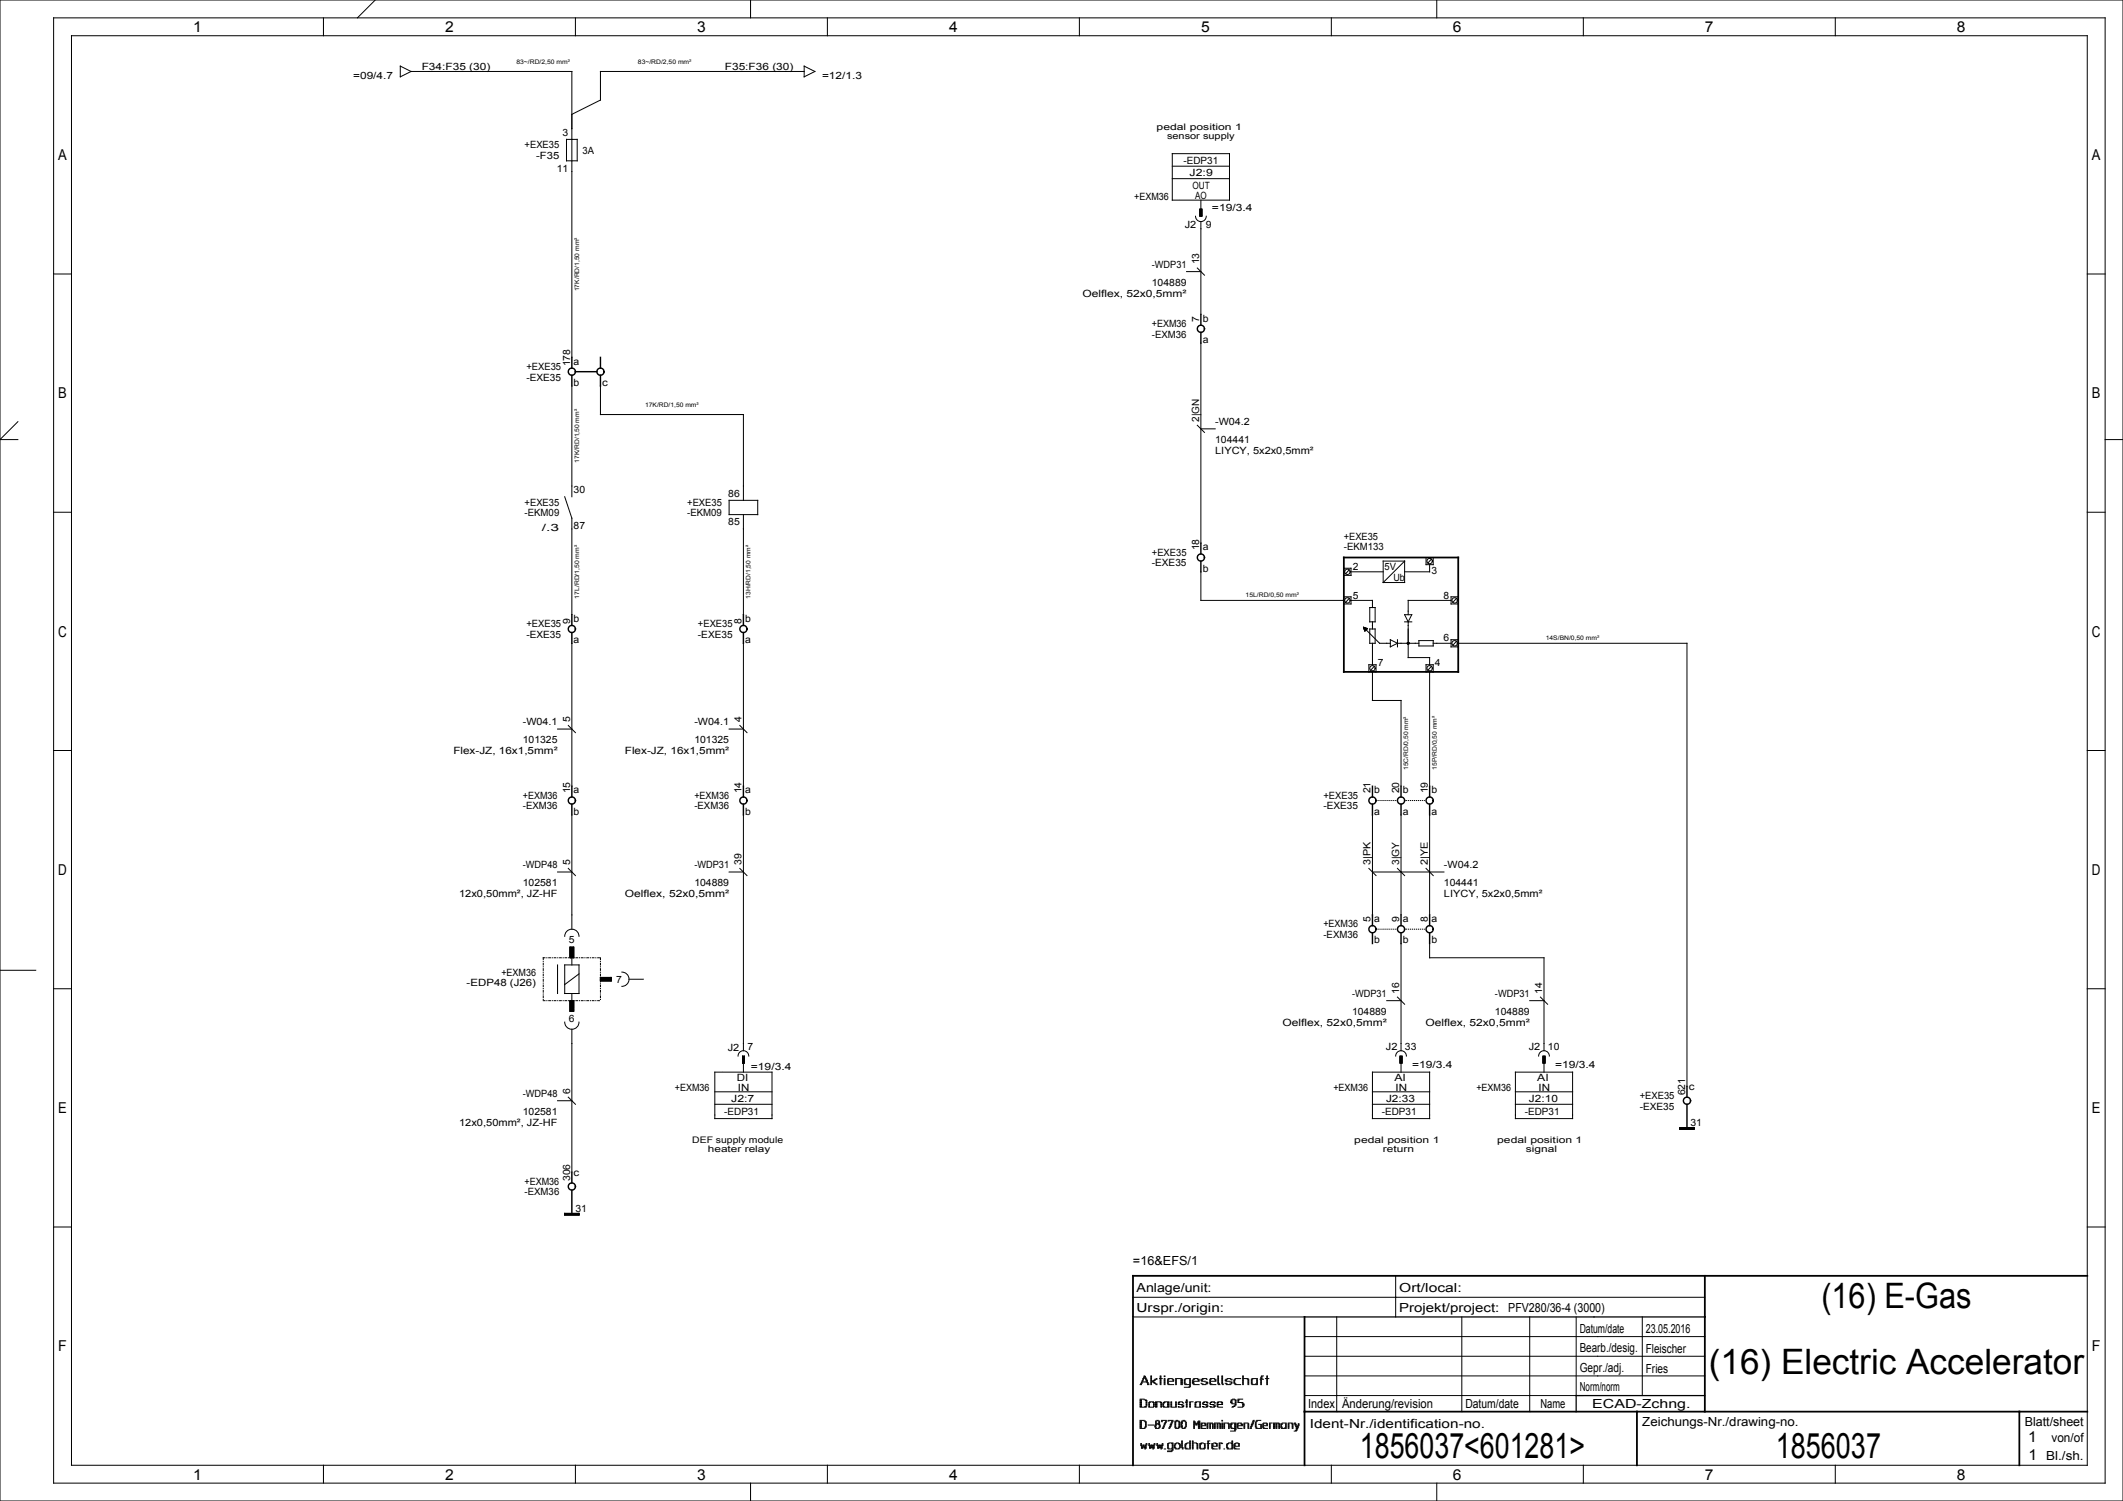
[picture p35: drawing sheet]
<svg xmlns="http://www.w3.org/2000/svg" width="594mm" height="420mm" viewBox="0 0 594 420" stroke-linecap="round" stroke-linejoin="round" font-family="sans-serif">
<defs><g id="words">
<g font-size="9.8">
<text x="509.6" y="365.9">(16) E-Gas</text>
<text x="478.1" y="384.4">(16) Electric Accelerator</text>
<text x="380.5" y="408">1856037&lt;601281&gt;</text>
<text x="496.9" y="408">1856037</text>
</g>
<g font-size="4.2">
<text x="54" y="9">1</text>
<text x="124.5" y="9">2</text>
<text x="195" y="9">3</text>
<text x="265.5" y="9">4</text>
<text x="336" y="9">5</text>
<text x="406.5" y="9">6</text>
<text x="477" y="9">7</text>
<text x="547.5" y="9">8</text>
<text x="16.3" y="44.8">A</text>
<text x="585.3" y="44.8">A</text>
<text x="16.3" y="111.5">B</text>
<text x="585.3" y="111.5">B</text>
<text x="16.3" y="178.2">C</text>
<text x="585.3" y="178.2">C</text>
<text x="16.3" y="244.8">D</text>
<text x="585.3" y="244.8">D</text>
<text x="16.3" y="311.5">E</text>
<text x="585.3" y="311.5">E</text>
<text x="16.3" y="378.2">F</text>
<text x="585.3" y="378.2">F</text>
<text x="567.5" y="403.5">1</text>
<text x="54" y="414">1</text>
<text x="124.5" y="414">2</text>
<text x="195" y="414">3</text>
<text x="265.5" y="414">4</text>
<text x="336" y="414">5</text>
<text x="406.5" y="414">6</text>
<text x="477" y="414">7</text>
<text x="547.5" y="414">8</text>
<text x="567.5" y="408.5">1</text>
</g>
<g font-size="3.5">
<text x="317" y="354">=16&amp;EFS/1</text>
<text x="318" y="361.5">Anlage/unit:</text>
<text x="391.5" y="361.5">Ort/local:</text>
<text x="318" y="367">Urspr./origin:</text>
<text x="391.5" y="367">Projekt/project:</text>
<text x="422" y="367">PFV280/36-4 (3000)</text>
<text x="442" y="372.9">Datum/date</text>
<text x="460.5" y="373">23.05.2016</text>
<text x="442" y="383.9">Gepr./adj.</text>
<text x="442" y="378.4">Bearb./desig.</text>
<text x="460.5" y="378.5">Fleischer</text>
<text x="442" y="389.3">Norm/norm</text>
<text x="460.5" y="384">Fries</text>
<text x="366" y="394">Index</text>
<text x="375.5" y="394">Änderung/revision</text>
<text x="410" y="394">Datum/date</text>
<text x="431" y="394">Name</text>
<text x="445.5" y="394">ECAD-Zchng.</text>
<text x="366.5" y="399.5">Ident-Nr./identification-no.</text>
<text x="459.5" y="399">Zeichungs-Nr./drawing-no.</text>
<text x="566.5" y="399">Blatt/sheet</text>
<text x="574" y="403.5">von/of</text>
<text x="572.5" y="408.5">Bl./sh.</text>
</g>
<g font-size="2.8">
<text x="98.8" y="22">=09/4.7</text>
<text x="118" y="19.5">F34:F35 (30)</text>
<text x="202.8" y="19.5">F35:F36 (30)</text>
<text x="230" y="22">=12/1.3</text>
<text x="146.8" y="41.5">+EXE35</text>
<text x="157.4" y="38">3</text>
<text x="150" y="44.5">-F35</text>
<text x="163" y="43">3A</text>
<text x="331.1" y="46">-EDP31</text>
<text x="155.8" y="48">11</text>
<text x="332.9" y="49.2">J2:9</text>
<text x="333.7" y="53">OUT</text>
<text x="317.3" y="55.9">+EXM36</text>
<text x="334.4" y="55.6">AO</text>
<text x="339.1" y="59.1">=19/3.4</text>
<text x="331.5" y="63.9">J2</text>
<text x="337.4" y="63.9">9</text>
<text x="322.3" y="75">-WDP31</text>
<text x="335.5" y="74" transform="rotate(-90 335.5 74)">13</text>
<text x="302.8" y="83">Oelflex, 52x0,5mm²</text>
<text x="322.3" y="80">104889</text>
<text x="322.3" y="94.5">-EXM36</text>
<text x="322.3" y="91.5">+EXM36</text>
<text x="335.5" y="90" transform="rotate(-90 335.5 90)">7</text>
<text x="336.5" y="90">b</text>
<text x="336.5" y="96">a</text>
<text x="147.3" y="106.5">-EXE35</text>
<text x="147.3" y="103.5">+EXE35</text>
<text x="159.5" y="102.5" transform="rotate(-90 159.5 102.5)">178</text>
<text x="160.5" y="102">a</text>
<text x="160.5" y="108">b</text>
<text x="168.5" y="108">c</text>
<text x="335.5" y="118" transform="rotate(-90 335.5 118)">2|GN</text>
<text x="340" y="119">-W04.2</text>
<text x="340" y="124">104441</text>
<text x="340" y="127">LIYCY, 5x2x0,5mm²</text>
<text x="146.8" y="141.5">+EXE35</text>
<text x="160.5" y="138">30</text>
<text x="192.3" y="141.5">+EXE35</text>
<text x="203.8" y="139">86</text>
<text x="146.8" y="144.5">-EKM09</text>
<text x="151.6" y="148.5">/.3</text>
<text x="160.5" y="148">87</text>
<text x="192.3" y="144.5">-EKM09</text>
<text x="203.8" y="147">85</text>
<text x="322.3" y="155.5">+EXE35</text>
<text x="335.5" y="154" transform="rotate(-90 335.5 154)">18</text>
<text x="336.5" y="154">a</text>
<text x="376" y="151">+EXE35</text>
<text x="376" y="154">-EKM133</text>
<text x="322.3" y="158.5">-EXE35</text>
<text x="336.5" y="160">b</text>
<text x="378.5" y="159.5">2</text>
<text x="387.4" y="159.5">5V</text>
<text x="400.5" y="160.5">3</text>
<text x="378.5" y="167.5">5</text>
<text x="389.9" y="162.5">Ub</text>
<text x="403.9" y="167.5">8</text>
<text x="160.5" y="174">b</text>
<text x="208.5" y="174">b</text>
<text x="147.3" y="178.5">-EXE35</text>
<text x="147.3" y="175.5">+EXE35</text>
<text x="159.5" y="174.5" transform="rotate(-90 159.5 174.5)">9</text>
<text x="160.5" y="180">a</text>
<text x="195.3" y="175.5">+EXE35</text>
<text x="195.3" y="178.5">-EXE35</text>
<text x="207.5" y="174.5" transform="rotate(-90 207.5 174.5)">8</text>
<text x="208.5" y="180">a</text>
<text x="403.9" y="179.5">6</text>
<text x="385.5" y="186.3">7</text>
<text x="401.5" y="186.3">4</text>
<text x="146.3" y="203">-W04.1</text>
<text x="159.5" y="202" transform="rotate(-90 159.5 202)">5</text>
<text x="194.3" y="203">-W04.1</text>
<text x="207.5" y="202" transform="rotate(-90 207.5 202)">4</text>
<text x="146.3" y="208">101325</text>
<text x="194.3" y="208">101325</text>
<text x="126.8" y="211">Flex-JZ, 16x1,5mm²</text>
<text x="174.8" y="211">Flex-JZ, 16x1,5mm²</text>
<text x="159.5" y="222" transform="rotate(-90 159.5 222)">15</text>
<text x="160.5" y="222">a</text>
<text x="207.5" y="222" transform="rotate(-90 207.5 222)">14</text>
<text x="208.5" y="222">a</text>
<text x="383.5" y="222" transform="rotate(-90 383.5 222)">21</text>
<text x="384.5" y="222">b</text>
<text x="391.5" y="222" transform="rotate(-90 391.5 222)">20</text>
<text x="392.5" y="222">b</text>
<text x="399.5" y="222" transform="rotate(-90 399.5 222)">19</text>
<text x="400.5" y="222">b</text>
<text x="146.3" y="226.5">-EXM36</text>
<text x="146.3" y="223.5">+EXM36</text>
<text x="160.5" y="228">b</text>
<text x="194.3" y="223.5">+EXM36</text>
<text x="194.3" y="226.5">-EXM36</text>
<text x="208.5" y="228">b</text>
<text x="370.3" y="226.5">-EXE35</text>
<text x="370.3" y="223.5">+EXE35</text>
<text x="384.5" y="228">a</text>
<text x="392.5" y="228">a</text>
<text x="400.5" y="228">a</text>
<text x="146.3" y="243">-WDP48</text>
<text x="159.5" y="242" transform="rotate(-90 159.5 242)">5</text>
<text x="194.3" y="243">-WDP31</text>
<text x="207.5" y="242" transform="rotate(-90 207.5 242)">39</text>
<text x="383.5" y="242" transform="rotate(-90 383.5 242)">3|PK</text>
<text x="391.5" y="242" transform="rotate(-90 391.5 242)">3|GY</text>
<text x="399.5" y="242" transform="rotate(-90 399.5 242)">2|YE</text>
<text x="404" y="243">-W04.2</text>
<text x="128.5" y="251">12x0,50mm², JZ-HF</text>
<text x="146.3" y="248">102581</text>
<text x="174.8" y="251">Oelflex, 52x0,5mm²</text>
<text x="194.3" y="248">104889</text>
<text x="404" y="248">104441</text>
<text x="404" y="251">LIYCY, 5x2x0,5mm²</text>
<text x="383.5" y="258" transform="rotate(-90 383.5 258)">5</text>
<text x="384.5" y="258">a</text>
<text x="391.5" y="258" transform="rotate(-90 391.5 258)">9</text>
<text x="392.5" y="258">a</text>
<text x="399.5" y="258" transform="rotate(-90 399.5 258)">8</text>
<text x="400.5" y="258">a</text>
<text x="159.2" y="264">5</text>
<text x="370.3" y="262.5">-EXM36</text>
<text x="370.3" y="259.5">+EXM36</text>
<text x="384.5" y="264">b</text>
<text x="392.5" y="264">b</text>
<text x="400.5" y="264">b</text>
<text x="130.6" y="276">-EDP48 (J26)</text>
<text x="140.3" y="273">+EXM36</text>
<text x="172.4" y="275">7</text>
<text x="378.3" y="279">-WDP31</text>
<text x="391.5" y="278" transform="rotate(-90 391.5 278)">16</text>
<text x="418.3" y="279">-WDP31</text>
<text x="431.5" y="278" transform="rotate(-90 431.5 278)">14</text>
<text x="159.2" y="286">6</text>
<text x="358.8" y="287">Oelflex, 52x0,5mm²</text>
<text x="378.3" y="284">104889</text>
<text x="398.8" y="287">Oelflex, 52x0,5mm²</text>
<text x="418.3" y="284">104889</text>
<text x="203.6" y="294">J2</text>
<text x="209.1" y="293.9">7</text>
<text x="387.8" y="293.9">J2</text>
<text x="393.1" y="293.9">33</text>
<text x="427.8" y="293.9">J2</text>
<text x="433.1" y="293.9">10</text>
<text x="210.1" y="299.4">=19/3.4</text>
<text x="395.1" y="298.9">=19/3.4</text>
<text x="435.1" y="298.9">=19/3.4</text>
<text x="159.5" y="306" transform="rotate(-90 159.5 306)">6</text>
<text x="188.8" y="305.2">+EXM36</text>
<text x="206.1" y="302.4">DI</text>
<text x="206.5" y="305.3">IN</text>
<text x="373.1" y="305.4">+EXM36</text>
<text x="390.1" y="302.4">AI</text>
<text x="390.5" y="305.3">IN</text>
<text x="413.1" y="305.4">+EXM36</text>
<text x="430.1" y="302.4">AI</text>
<text x="430.5" y="305.3">IN</text>
<text x="472.5" y="305">c</text>
<text x="146.3" y="312">102581</text>
<text x="146.3" y="307">-WDP48</text>
<text x="202.6" y="312">-EDP31</text>
<text x="204.6" y="308.3">J2:7</text>
<text x="386.6" y="312">-EDP31</text>
<text x="387.8" y="308.3">J2:33</text>
<text x="426.6" y="312">-EDP31</text>
<text x="427.8" y="308.3">J2:10</text>
<text x="458.8" y="307.5">+EXE35</text>
<text x="458.8" y="310.5">-EXE35</text>
<text x="471.5" y="306.5" transform="rotate(-90 471.5 306.5)">621</text>
<text x="128.5" y="315">12x0,50mm², JZ-HF</text>
<text x="473" y="315">31</text>
<text x="160.5" y="329">c</text>
<text x="146.8" y="334.5">-EXM36</text>
<text x="146.8" y="331.5">+EXM36</text>
<text x="159.5" y="330.5" transform="rotate(-90 159.5 330.5)">306</text>
<text x="161" y="339">31</text>
</g>
<g font-size="2.5">
<text x="323.6" y="36.5">pedal position 1</text>
<text x="326.5" y="39">sensor supply</text>
<text x="193.7" y="319.8">DEF supply module</text>
<text x="198.1" y="322.3">heater relay</text>
<text x="378.9" y="319.8">pedal position 1</text>
<text x="386.9" y="322.3">return</text>
<text x="418.9" y="319.8">pedal position 1</text>
<text x="426.9" y="322.3">signal</text>
</g>
<g font-size="1.7">
<text x="144.5" y="18">83~/RD/2,50 mm²</text>
<text x="178.5" y="18">83~/RD/2,50 mm²</text>
<text x="162" y="81.5" transform="rotate(-90 162 81.5)">17K/RD/1,50 mm²</text>
<text x="180.5" y="114">17K/RD/1,50 mm²</text>
<text x="162" y="129.5" transform="rotate(-90 162 129.5)">17K/RD/1,50 mm²</text>
<text x="162" y="167.5" transform="rotate(-90 162 167.5)">17L/RD/1,50 mm²</text>
<text x="210" y="167.5" transform="rotate(-90 210 167.5)">13H/RD/1,50 mm²</text>
<text x="348.5" y="167">15L/RD/0,50 mm²</text>
<text x="432.5" y="179">14S/BN/0,50 mm²</text>
<text x="394" y="215.5" transform="rotate(-90 394 215.5)">15C/RD/0,50 mm²</text>
<text x="402" y="215.4" transform="rotate(-90 402 215.4)">15P/RD/0,50 mm²</text>
</g>
</g></defs>
<g fill="none" stroke="#000" stroke-width=".28">
<path d="M0 0h594v420h-594zM15 5h574v410h-574zM20 10h564v400h-564zM90.5 5v5M105 0l-5 5M112 18.5l3 1.5-3 1.5zM161 5v5M210 0v5M225 18.5l3 1.5-3 1.5zM231.5 5v5M302 5v5M372.5 5v5"/>
<path d="M402 0v5M443 5v5M513.5 5v5M115 20h45v80M158.5 39h3v6h-3zM225 20h-57v8l-8 4M328 43h16v13h-16zM328 50h16M328 46.5h16M335.7 58.5h.6M335.7 58.6h.6M335.7 58.7h.6"/>
<path d="M335.7 58.8h.6M335.7 58.9h.6M335.7 59h.6M335.7 59.1h.6M335.7 59.2h.6M335.7 59.3h.6M335.7 59.4h.6M335.7 59.5h.6M335.7 59.6h.6M335.7 59.7h.6M335.7 59.8h.6M335.7 59.9h.6"/>
<path d="M335.7 58.5h.6v2h-.6zM336 56v2.5M15 76.7h5M332 76h4M334.5 60.5a1.5 1.5 0 0 0 1.5 1.5 1.5 1.5 0 0 0 1.5-1.5M335 75l2 2M335.7 60h.6M335.7 60.1h.6M335.7 60.2h.6M335.7 60.3h.6M335.7 60.4h.6M336 62v26"/>
<path d="M584 76.7h5M336 96v56M5 118l-5 5h5M160 108v31M168 108v8h40v24M335 119l2 2M336 120h4M158 139l2 6v27M204 140h8v4h-8zM589 123h5M15 143.3h5M208 144v28"/>
<path d="M336 160v8h40M376 159h2v2h-2zM377.5 159.4l-1 1.2M378 160h9M393 157v6h-6M393 157h-6v6M393 157l-6 6M399 156h2v2h-2zM400 158v2h-7M400.5 156.4l-1 1.2M584 143.3h5M160 180v40"/>
<path d="M208 180v40M376 167h2v2h-2zM377.5 167.4l-1 1.2M378 168h6v2M381.5 175.5l4.5 4.5h3M381.5 175.5l1.1 .4-.7 .7zM381.5 175.5h.1M381.6 175.6h.2M381.6 175.7h.4M381.6 175.8h.6M381.6 175.8h.8M381.6 175.9h1"/>
<path d="M381.7 176h.8M381.7 176h.7M381.7 176.1h.7M381.7 176.2h.6M381.8 176.2h.4M381.8 176.3h.4M381.8 176.4h.3M381.8 176.4h.2M381.9 176.5h.1M383.3 176h1.5v4h-1.5zM383.3 170h1.5v4h-1.5zM384 174v2"/>
<path d="M384 180v6M389 179l2 1-2 1zM391 180h6M391 179v2M393 174h2M393 172h2l-1 2zM393.8 179.9h.4M393.8 179.8h.4M394 174v10h6v2M397 179.2h4v1.5h-4zM401 180h5M406 168h-12v4"/>
<path d="M406 167h2v2h-2zM406 179h2v2h-2zM407.5 167.4l-1 1.2M407.5 179.4l-1 1.2M408 180h64v124M383 186h2v2h-2zM384 187.8v8.2h8v24M384.5 186.4l-1 1.2M393.8 180h.4M393.8 180.1h.4M393.8 180.2h.4M393.9 180.2h.2"/>
<path d="M399 186h2v2h-2zM400 187.8v32.2M400.5 186.4l-1 1.2M15 210h5M156 204h4M159 203l2 2M204 204h4M207 203l2 2M584 210h5M160 228v32M208 228v66M384 228v28"/>
<path d="M392 228v28M400 228v28M156 244h4M159 243l2 2M204 244h4M207 243l2 2M383 243l2 2M384 244h20M391 243l2 2M399 243l2 2M0 271.5h10M15 276.7h5"/>
<path d="M156 270v8M158 262a2 2 0 0 1 2-2 2 2 0 0 1 2 2M158 270h4v8h-4zM159.5 265h1v3h-1zM159.5 265.1h1M159.5 265.2h1M159.5 265.3h1M159.5 265.4h1M159.5 265.5h1M159.5 265.6h1M159.5 265.7h1M159.5 265.8h1"/>
<path d="M159.5 265.9h1M159.5 266h1M159.5 266.1h1M159.5 266.2h1M159.5 266.3h1M159.5 266.4h1M159.5 266.5h1M159.5 266.6h1M159.5 266.7h1M159.5 266.8h1M159.5 266.9h1M159.5 267h1"/>
<path d="M159.5 267.1h1M159.5 267.2h1M159.5 267.3h1M159.5 267.4h1M159.5 267.5h1M159.5 267.6h1M159.5 267.7h1M159.5 267.8h1M159.5 267.9h1M160 268v2M160 278v2M162 272.5l-4 3"/>
<path d="M168 273.5h3v1h-3zM168 274h3M168 273.6h3M168 273.7h3M168 273.8h3M168 273.9h3M168 274.1h3M168 274.2h3M168 274.3h3M168 274.4h3M174 272a2 2 0 0 1 2 2 2 2 0 0 1-2 2M176 274h4"/>
<path d="M391 279l2 2M392 264v30M400 264v4h32v26M431 279l2 2M584 276.7h5M158 286a2 2 0 0 0 2 2 2 2 0 0 0 2-2M159.5 280h1v3h-1zM159.5 280.1h1M159.5 280.2h1M159.5 280.3h1M159.5 280.4h1M159.5 280.5h1"/>
<path d="M159.5 280.6h1M159.5 280.7h1M159.5 280.8h1M159.5 280.9h1M159.5 281h1M159.5 281.1h1M159.5 281.2h1M159.5 281.3h1M159.5 281.4h1M159.5 281.5h1M159.5 281.6h1M159.5 281.7h1"/>
<path d="M159.5 281.8h1M159.5 281.9h1M159.5 282h1M159.5 282.1h1M159.5 282.2h1M159.5 282.3h1M159.5 282.4h1M159.5 282.5h1M159.5 282.6h1M159.5 282.7h1M159.5 282.8h1M159.5 282.9h1"/>
<path d="M159.5 283h1M160 288v40M206.5 295.5a1.5 1.5 0 0 1 1.5-1.5 1.5 1.5 0 0 1 1.5 1.5M207.8 295.6h.5M207.8 295.7h.5M207.8 295.8h.5M207.8 295.9h.5M207.8 296h.5M207.8 296.1h.5M207.8 296.2h.5M207.8 296.3h.5M207.8 296.4h.5"/>
<path d="M207.8 296.5h.5M207.8 296.6h.5M207.8 296.7h.5M207.8 296.8h.5M207.8 296.9h.5M207.8 297h.5M207.8 297.1h.5M207.8 297.2h.5M207.8 297.3h.5M207.8 297.4h.5M207.8 295.5h.5v2h-.5zM208 297.5v2.5"/>
<path d="M388 280h4M390.5 295.5a1.5 1.5 0 0 1 1.5-1.5 1.5 1.5 0 0 1 1.5 1.5M391.7 295.6h.6M391.7 295.7h.6M391.7 295.8h.6M391.7 295.9h.6M391.7 296h.6M391.7 296.1h.6M391.7 296.2h.6M391.7 296.3h.6M391.7 296.4h.6M391.7 296.5h.6"/>
<path d="M391.7 296.6h.6M391.7 296.7h.6M391.7 296.8h.6M391.7 296.9h.6M391.7 297h.6M391.7 297.1h.6M391.7 297.2h.6M391.7 297.3h.6M391.7 297.4h.6M391.7 295.5h.6v2h-.6zM392 297.5v2.5M428 280h4"/>
<path d="M430.5 295.5a1.5 1.5 0 0 1 1.5-1.5 1.5 1.5 0 0 1 1.5 1.5M431.7 295.6h.6M431.7 295.7h.6M431.7 295.8h.6M431.7 295.9h.6M431.7 296h.6M431.7 296.1h.6M431.7 296.2h.6M431.7 296.3h.6M431.7 296.4h.6M431.7 296.5h.6M431.7 296.6h.6"/>
<path d="M431.7 296.7h.6M431.7 296.8h.6M431.7 296.9h.6M431.7 297h.6M431.7 297.1h.6M431.7 297.2h.6M431.7 297.3h.6M431.7 297.4h.6M431.7 295.5h.6v2h-.6zM432 297.5v2.5M156 308h4M159 307l2 2"/>
<path d="M200 300h16v13h-16zM200 305.5h16M200 309h16M384 300h16v13h-16zM384 305.5h16M384 309h16M424 300h16v13h-16zM424 305.5h16M424 309h16M470 315.6h4M470 315.7h4M470 315.8h4"/>
<path d="M470 315.9h4M470 316h4M470 315.5h4v.5h-4zM158 339.5h4v.5h-4zM158 339.6h4M158 339.7h4M158 339.8h4M158 339.9h4M15 343.3h5M390.5 357v11.5M584 343.3h5M317 363h160"/>
<path d="M317 368.5h48M365 379.5h112M365 374h112M374 368.5v26.5M409 368.5v26.5M428 368.5v26.5M441 368.5v22M459.5 368.5v22M319 398h.4M319 387.4h.4M319 398.6h.4M319 399.5h.4"/>
<path d="M319 393h.4M319 399.1h.4M319 398.8h.4M319 398.9h.4M319 392.1h.4M319 392.6h.4M319 399.3h.4M319 397.6h.4M319 392.8h.4M319 398.4h.4M319 392.4h.4M319 399.7h1.3"/>
<path d="M319 393.6h.4M319 393.8h1.7M319 398.2h.4M319 393.2h.4M319 392.3h.4M319 391.9h.4M319 391.7h.4M319 397.8h.4M319 393.4h.4M319 397.4h1.1M319 391.5h1.1M319.2 387.1h.4"/>
<path d="M319.2 387.2h.2M319.4 386.9h.2M319.4 386.7h1.7M319.6 386.5h.2M319.6 386.3h.2M319.8 385.9h.1M319.8 385.7h.3M319.8 386.1h.1M319.9 385.6h.2M319.9 385.4h.6M320.1 397.6h.4M320.1 385h.2"/>
<path d="M320.1 385.2h.4M320.1 391.7h.6M320.3 399.5h.2M320.3 399.3h.4M320.3 385.6h.4M320.3 393.6h.4M320.3 397.8h.4M320.5 385.9h.4M320.5 398h.2M320.5 398.6h.2M320.5 399.1h.2M320.5 398.8h.2"/>
<path d="M320.5 398.9h.2M320.5 398.4h.2M320.5 385.7h.2M320.5 398.2h.2M320.5 391.9h.4M320.7 386.5h.4M320.7 393h.2M320.7 392.1h.2M320.7 392.6h.2M320.7 392.8h.2M320.7 392.4h.2M320.7 393.2h.2"/>
<path d="M320.7 386.1h.2M320.7 386.3h.4M320.7 392.3h.2M320.7 393.4h.2M320.9 386.9h.4M321.1 387.4h.3M321.1 387.1h.2M321.1 387.2h.3M321.3 398.8h1.5M321.4 393h.2M321.4 392.6h.2M321.4 392.8h.2"/>
<path d="M321.4 392.4h.4M321.4 393.6h.2M321.4 393.8h1.4M321.4 393.2h.2M321.4 393.4h.2M321.6 392.3h1.2M322 385.9h.2M322 387.4h.2M322 386.5h.2M322 387.1h.2M322 386.9h.2M322 386.7h.4"/>
<path d="M322 385h.2M322 385.6h.2M322 385.7h.2M322 387.2h.2M322 386.1h.2M322 385.2h.2M322 386.3h.2M322 385.4h.2M322.4 386.5h.4M322.6 386.7h.3M322.6 392.4h.3M322.6 386.3h.5"/>
<path d="M322.8 393h.1M322.8 392.6h.1M322.8 386.9h.3M322.8 392.8h.1M322.8 393.6h.1M322.8 393.2h.1M322.8 393.4h.1M322.9 387.1h.4M322.9 386.1h.4M323.1 385.9h.6M323.1 399.1h.2M323.1 398.8h.4"/>
<path d="M323.1 398.9h.4M323.1 399.3h.4M323.3 398h.2M323.3 398.6h.4M323.3 399.5h.2M323.3 393h.4M323.3 392.6h.4M323.3 397.6h.4M323.3 392.8h.4M323.3 398.4h1.1M323.3 392.4h.4M323.3 399.7h1"/>
<path d="M323.3 393.6h.4M323.3 393.8h.4M323.3 387.2h.4M323.3 398.2h.2M323.3 393.2h.4M323.3 392.3h1.5M323.3 397.8h.2M323.3 393.4h.4M323.5 387.4h.2M323.5 385.7h.2M323.7 397.4h.4M324.1 398.6h.3"/>
<path d="M324.1 397.6h.3M324.1 398.2h.3M324.3 398h.1M324.3 399.5h.1M324.3 398.8h.3M324.3 399.3h.3M324.3 397.8h.1M324.4 399.1h.2M324.4 398.9h.2M324.4 385.7h.8M324.6 385.9h.2M324.6 387.4h.2"/>
<path d="M324.6 386.5h.2M324.6 387.1h.2M324.6 386.9h.2M324.6 386.7h.2M324.6 385h.2M324.6 392.4h.4M324.6 385.6h.2M324.6 387.2h.2M324.6 386.1h.2M324.6 385.2h.2M324.6 386.3h.2M324.6 385.4h.2"/>
<path d="M324.8 393h.2M324.8 392.6h.2M324.8 392.8h.2M324.8 393.6h.2M324.8 393.8h.2M324.8 393.2h.2M324.8 393.4h.2M325 397.6h.2M325 397.8h.2M325 397.4h1.3M325.2 399.7h.4M325.4 399.5h.2"/>
<path d="M325.4 393h.2M325.4 392.6h.4M325.4 399.3h.4M325.4 392.8h.2M325.4 393.6h.4M325.4 393.2h.2M325.4 393.4h.2M325.6 399.1h.2M325.6 398.9h.2M325.6 392.4h.3M325.6 393.8h1.5M325.8 385.9h.1"/>
<path d="M325.8 387.4h.1M325.8 386.5h.1M325.8 398.6h.1M325.8 398.8h.1M325.8 387.1h.1M325.8 386.9h.1M325.8 386.7h.1M325.8 398.4h.3M325.8 385h.1M325.8 385.7h.1M325.8 387.2h.1M325.8 386.1h.1"/>
<path d="M325.8 385.2h.1M325.8 386.3h.1M325.8 392.3h1.3M325.9 398h.4M325.9 398.2h.2M326.1 397.6h.4M326.1 397.8h.2M326.7 385.9h.4M326.7 386.5h1.7M326.7 393h.4M326.7 387.1h.2M326.7 392.6h.4"/>
<path d="M326.7 386.9h.2M326.7 386.7h.2M326.7 392.8h.4M326.7 392.4h.4M326.7 393.6h.4M326.7 387.2h.4M326.7 393.2h.4M326.7 386.1h.2M326.7 386.3h.2M326.7 393.4h.4M326.9 387.4h1.5M326.9 397.6h.2"/>
<path d="M326.9 385.7h1.1M326.9 397.4h1.3M327.1 399.5h.3M327.1 399.7h.2M327.3 399.1h.3M327.3 399.3h.1M327.4 398.6h.4M327.4 398.8h.4M327.4 398.9h.2M327.6 393h.2M327.6 392.6h.2M327.6 392.8h.2"/>
<path d="M327.6 398.4h.2M327.6 392.4h.2M327.6 393.6h.2M327.6 393.8h1.5M327.6 398.2h.4M327.6 393.2h.2M327.6 392.3h.2M327.6 393.4h.2M327.8 398h.2M327.8 397.6h.4M327.8 397.8h.4M328 385.9h.4"/>
<path d="M328.2 386.1h.2M328.2 386.3h.2M328.8 398h.1M328.8 398.6h.1M328.8 399.5h.3M328.8 399.1h.1M328.8 398.8h.1M328.8 398.9h.1M328.8 399.3h.1M328.8 397.6h.5M328.8 398.4h.1M328.8 398.2h.1"/>
<path d="M328.8 397.8h.3M328.9 385.9h.2M328.9 387.4h.2M328.9 386.5h.2M328.9 393h.2M328.9 387.1h.2M328.9 392.6h.2M328.9 386.9h.2M328.9 386.7h.2M328.9 392.8h.2M328.9 392.4h.2M328.9 399.7h.8"/>
<path d="M328.9 393.6h.2M328.9 385.7h1.7M328.9 387.2h.2M328.9 393.2h.2M328.9 386.1h.2M328.9 386.3h.2M328.9 392.3h.2M328.9 393.4h.2M329.1 397.4h.4M329.5 397.6h.4M329.7 399.5h.4M329.7 393h1.1"/>
<path d="M329.7 392.6h.2M329.7 399.3h.4M329.7 392.8h.2M329.7 392.4h.4M329.7 393.6h.2M329.7 393.8h1.3M329.7 397.8h.4M329.9 398h.2M329.9 398.6h.2M329.9 399.1h.2M329.9 398.8h.2M329.9 398.9h.2"/>
<path d="M329.9 398.4h.2M329.9 398.2h.2M329.9 392.3h.9M330.4 385.9h.4M330.4 398h.4M330.4 387.4h.4M330.4 386.5h.4M330.4 398.6h.2M330.4 399.1h.4M330.4 398.8h.2M330.4 398.9h.4M330.4 387.1h.4"/>
<path d="M330.4 386.9h.4M330.4 399.3h.4M330.4 386.7h.4M330.4 398.4h.4M330.4 387.2h.4M330.4 398.2h.4M330.4 386.1h.4M330.4 386.3h.4M330.6 399.5h.2M330.6 397.6h.6M330.6 393.2h.6M330.6 397.8h.2"/>
<path d="M330.8 392.4h.2M330.8 399.7h.8M330.8 393.6h.4M331 392.6h.2M331 393.4h.2M331 397.4h.4M331.4 385.9h.4M331.4 386.5h.2M331.4 399.5h.4M331.4 387.1h.2M331.4 386.9h.2M331.4 386.7h.2"/>
<path d="M331.4 397.6h.4M331.4 388.2h1.5M331.4 387.2h.5M331.4 386.1h.2M331.4 386.3h.2M331.6 387.4h1.5M331.6 399.3h.2M331.6 397.8h.2M331.8 398h.1M331.8 398.6h.1M331.8 399.1h.1M331.8 398.8h.1"/>
<path d="M331.8 398.9h.1M331.8 398.4h.1M331.8 392.4h.3M331.8 385.7h1.3M331.8 398.2h.1M331.8 392.3h.5M331.9 393h.2M331.9 392.1h.2M331.9 392.6h.2M331.9 392.8h.2M331.9 393.6h.2M331.9 393.8h.2"/>
<path d="M331.9 393.2h.2M331.9 391.9h.2M331.9 391.7h.2M331.9 393.4h.2M332.7 388h.4M332.9 385.9h.2M332.9 386.5h.2M332.9 393h.2M332.9 387.1h.2M332.9 392.6h.2M332.9 386.9h.2M332.9 386.7h.2"/>
<path d="M332.9 392.8h.2M332.9 392.4h.2M332.9 393.6h.2M332.9 393.8h.2M332.9 387.2h.2M332.9 393.2h.2M332.9 386.1h.2M332.9 386.3h.2M332.9 392.3h.9M332.9 393.4h.2M332.9 387.6h.2M332.9 387.8h.2"/>
<path d="M333.6 386.5h1.9M333.6 387.1h.4M333.6 386.9h.4M333.6 386.7h.4M333.6 386.3h.2M333.8 385.9h.4M333.8 387.2h.4M333.8 386.1h.2M334 398h.4M334 387.4h1.5M334 398.6h.2M334 399.5h.2"/>
<path d="M334 399.1h.2M334 398.8h.2M334 398.9h.2M334 399.3h.2M334 397.6h.2M334 398.4h.2M334 399.7h.2M334 385.7h1.1M334 398.2h.2M334 397.8h.4M334.4 393h.2M334.4 392.6h.2"/>
<path d="M334.4 392.8h.2M334.4 398.4h.4M334.4 392.4h.4M334.4 393.6h.2M334.4 393.8h1.5M334.4 398.2h.2M334.4 393.2h.2M334.4 393.4h.2M334.6 398.6h.3M334.6 398.8h.3M334.6 392.3h1.3M334.9 398.4h.2"/>
<path d="M334.9 398.2h.2M335.1 385.9h.4M335.1 398h.6M335.1 386.1h.4M335.1 397.8h.6M335.3 398.6h.4M335.3 399.5h.4M335.3 399.1h.4M335.3 398.8h.4M335.3 398.9h.4M335.3 399.3h.4M335.3 397.6h.4"/>
<path d="M335.3 398.4h.4M335.3 399.7h.4M335.3 398.2h.4M335.3 386.3h.2M335.7 393h.2M335.7 392.6h.2M335.7 392.8h.2M335.7 392.4h.2M335.7 393.6h.2M335.7 393.2h.2M335.7 393.4h.2M336.1 385.9h.5"/>
<path d="M336.1 398.6h.2M336.1 399.5h.2M336.1 399.1h.2M336.1 398.8h.2M336.1 398.9h1.3M336.1 387.1h.2M336.1 399.3h.2M336.1 398.4h.3M336.1 399.7h1.3M336.1 398.2h1.1M336.1 386.1h.3M336.1 386.3h.3"/>
<path d="M336.3 386.5h.9M336.3 387.2h.3M336.4 387.4h1M336.4 392.6h.2M336.4 392.8h.4M336.4 393.6h.4M336.4 385.7h1.2M336.6 393h1.1M336.6 392.4h.4M336.6 393.8h1.1M336.8 392.3h.9M337 398.4h.4"/>
<path d="M337.2 398.6h.2M337.2 398.8h.2M337.2 386.7h.5M337.4 387.2h.3M337.4 393.2h.5M337.6 385.9h.1M337.6 387.1h.3M337.6 386.9h.3M337.6 392.4h.3M337.6 393.6h.3M337.7 398.6h.2M337.7 399.5h.2"/>
<path d="M337.7 399.1h.2M337.7 398.8h.2M337.7 398.9h.2M337.7 392.6h.2M337.7 399.3h.2M337.7 398.4h.2M337.7 399.7h.2M337.7 398.2h1.6M337.7 393.4h.2M338.5 385.9h.4M338.5 386.5h1.7M338.5 398.6h.2"/>
<path d="M338.5 399.5h.2M338.5 399.1h.2M338.5 398.8h.2M338.5 398.9h.2M338.5 387.1h.2M338.5 392.6h.2M338.5 386.9h.2M338.5 399.3h.2M338.5 386.7h.2M338.5 392.8h.2M338.5 398.4h.2M338.5 399.7h.2"/>
<path d="M338.5 393.6h.4M338.5 387.2h.6M338.5 386.1h.2M338.5 386.3h.2M338.7 387.4h1.5M338.7 393h.9M338.7 392.4h.4M338.7 385.7h1.1M338.7 393.8h1.1M338.9 392.3h.9M339.1 398.4h.3M339.3 398.6h.1"/>
<path d="M339.3 399.5h.1M339.3 399.1h.1M339.3 398.8h.1M339.3 398.9h.1M339.3 399.3h.1M339.3 399.7h.1M339.4 393.2h.6M339.6 392.4h.4M339.6 393.6h.4M339.8 385.9h.4M339.8 398.6h.2M339.8 399.5h.2"/>
<path d="M339.8 399.1h.2M339.8 398.8h.2M339.8 398.9h.2M339.8 392.6h.2M339.8 399.3h.2M339.8 398.4h.2M339.8 399.7h.2M339.8 398.2h1.5M339.8 393.4h.2M340 386.1h.2M340 386.3h.2M340.6 398.6h.1"/>
<path d="M340.6 399.5h.1M340.6 393h1.5M340.6 399.1h.1M340.6 398.8h.1M340.6 398.9h.1M340.6 392.6h.1M340.6 399.3h.1M340.6 392.8h.1M340.6 398.4h.1M340.6 392.4h.3M340.6 399.7h.1M340.6 393.6h.1"/>
<path d="M340.6 393.2h.1M340.6 393.4h.1M340.7 385.9h.2M340.7 386.5h.2M340.7 387.1h.4M340.7 386.9h.2M340.7 386.7h.2M340.7 385h.2M340.7 385.6h.2M340.7 385.7h.2M340.7 393.8h1.4M340.7 387.2h.4"/>
<path d="M340.7 386.1h.2M340.7 385.2h.2M340.7 386.3h.2M340.7 392.3h1.2M340.7 385.4h.2M340.9 387.4h.4M341.1 398.4h.4M341.3 398.6h.2M341.3 399.5h.2M341.3 399.1h.2M341.3 398.8h.2M341.3 398.9h.2"/>
<path d="M341.3 399.3h.2M341.3 399.7h.2M341.7 392.4h.4M341.9 385.9h.2M341.9 386.5h.2M341.9 398.6h.2M341.9 399.5h.2M341.9 399.1h.2M341.9 398.8h.2M341.9 398.9h.2M341.9 387.1h.2M341.9 392.6h.2"/>
<path d="M341.9 386.9h.2M341.9 399.3h.2M341.9 386.7h.2M341.9 397.6h.2M341.9 392.8h.2M341.9 398.4h.2M341.9 385h.2M341.9 399.7h.2M341.9 385.6h.2M341.9 385.7h.2M341.9 387.2h.3M341.9 398.2h.2"/>
<path d="M341.9 386.1h.2M341.9 385.2h.2M341.9 386.3h.2M341.9 385.4h.2M341.9 397.4h.2M342.1 387.4h.1M342.4 398.6h.2M342.4 399.5h.2M342.4 399.1h.2M342.4 398.8h.2M342.4 398.9h.2M342.4 399.3h.2"/>
<path d="M342.4 398.4h.2M342.4 399.7h.2M342.4 398.2h1.3M342.8 387.1h.4M342.8 386.1h.4M342.8 386.3h.4M343 385.9h.4M343 386.5h1.1M343 387.2h.4M343.2 387.4h1.1M343.4 385.7h.9M343.6 398.4h.3"/>
<path d="M343.7 398.6h.2M343.7 399.5h.2M343.7 399.1h.2M343.7 398.8h.2M343.7 398.9h.2M343.7 399.3h.2M343.7 399.7h.2M344.1 386.7h.6M344.1 387.2h.4M344.3 385.9h.4M344.3 398.6h.4M344.3 399.5h.4"/>
<path d="M344.3 399.1h.2M344.3 398.8h.2M344.3 398.9h.2M344.3 392.1h.4M344.3 399.3h.2M344.3 398.4h.4M344.3 392.4h.4M344.3 392.3h.4M344.5 387.1h.2M344.5 392.6h.4M344.5 386.9h.2M344.5 399.7h1.3"/>
<path d="M344.5 398.2h1.3M344.5 386.1h.2M344.5 391.9h.2M344.5 391.7h.4M344.7 392.8h1.1M344.7 393.8h.4M344.9 393.6h.5M344.9 391.5h.5M345.2 386.5h.2M345.2 387.1h.4M345.2 386.9h.2M345.2 386.7h.2"/>
<path d="M345.2 386.1h.4M345.2 386.3h.2M345.2 391.7h.6M345.2 393.4h.4M345.4 385.9h.2M345.4 398.6h.4M345.4 399.5h.4M345.4 399.1h.4M345.4 398.8h.4M345.4 398.9h.4M345.4 399.3h.4M345.4 399.9h.4"/>
<path d="M345.4 398.4h.4M345.4 387.2h.4M345.4 393.2h.4M345.6 387.4h1.5M345.6 393h.2M345.6 392.1h.2M345.6 392.6h.2M345.6 392.4h.2M345.6 385.7h1.5M345.6 392.3h.2M345.6 391.9h.2M346.2 398.6h.2"/>
<path d="M346.2 399.5h.2M346.2 399.1h.2M346.2 398.8h.2M346.2 398.9h1.5M346.2 399.3h.2M346.2 398.4h.4M346.4 392.1h.2M346.4 392.4h1.3M346.4 399.7h1.1M346.4 393.8h1.3M346.4 398.2h.9M346.4 392.3h.2"/>
<path d="M346.4 391.9h.2M346.4 391.7h.3M346.4 391.5h1.3M347.1 398.4h.4M347.3 398.6h.4M347.3 398.8h.4M347.5 392.6h.4M347.7 385.9h.2M347.7 387.4h.2M347.7 386.5h.2M347.7 393h.4M347.7 387.1h.2"/>
<path d="M347.7 386.9h.2M347.7 386.7h.2M347.7 392.8h.4M347.7 385h.2M347.7 385.6h.2M347.7 393.6h.2M347.7 385.7h1.5M347.7 387.2h.2M347.7 393.2h.4M347.7 386.1h.2M347.7 385.2h.2M347.7 386.3h.2"/>
<path d="M347.7 385.4h.2M347.7 393.4h.4M348.1 398.6h.1M348.1 399.5h.1M348.1 399.1h.1M348.1 398.8h.1M348.1 398.9h.1M348.1 399.3h.1M348.1 398.4h.1M348.1 399.7h.1M348.1 398.2h1.1M349 385.9h.4"/>
<path d="M349.2 387.4h.2M349.2 386.5h.2M349.2 398.6h.2M349.2 399.5h.2M349.2 399.1h.2M349.2 398.8h.2M349.2 398.9h.2M349.2 387.1h.2M349.2 386.9h.2M349.2 399.3h.2M349.2 386.7h.2M349.2 398.4h.2"/>
<path d="M349.2 399.7h.2M349.2 387.2h.2M349.2 386.1h.2M349.2 386.3h.2M349.7 399.7h.4M349.9 399.5h.2M349.9 399.1h.4M349.9 399.3h.2M350.1 385.9h.4M350.1 386.5h.2M350.1 398.6h.4M350.1 398.8h.4"/>
<path d="M350.1 398.9h.2M350.1 387.1h.2M350.1 386.9h.2M350.1 386.7h.2M350.1 387.2h.4M350.1 386.1h.2M350.1 386.3h.2M350.3 387.4h1.1M350.3 398.4h.4M350.3 385.7h1.5M350.3 398.2h.4M350.5 398h.2"/>
<path d="M350.5 397.6h.4M350.5 397.8h.4M350.7 397.4h.2M351.2 398h.2M351.2 398.6h.2M351.2 399.1h.2M351.2 398.8h.2M351.2 398.9h.2M351.2 399.3h.4M351.2 398.4h.2M351.2 387.2h.6M351.2 398.2h.2"/>
<path d="M351.4 399.5h.2M351.4 397.6h.4M351.4 399.7h1.5M351.4 397.8h.2M351.6 385.9h.2M351.6 387.4h.2M351.6 386.5h.2M351.6 387.1h.2M351.6 386.9h.2M351.6 386.7h.2M351.6 386.1h.2M351.6 386.3h.2"/>
<path d="M351.6 397.4h1.1M352.2 398.6h.7M352.6 385.9h.9M352.7 387.4h.2M352.7 386.5h.2M352.7 399.5h.2M352.7 399.1h.2M352.7 398.8h.2M352.7 398.9h.2M352.7 387.1h.2M352.7 386.9h.2M352.7 399.3h.2"/>
<path d="M352.7 386.7h.2M352.7 385.6h.2M352.7 385.7h.4M352.7 387.2h.2M352.7 386.1h.2M352.7 386.3h.2M352.7 385.4h.4M352.9 385h.6M352.9 385.2h.2M353.3 398.6h.2M353.3 399.5h.4M353.3 399.1h.2"/>
<path d="M353.3 398.8h.2M353.3 398.9h1.3M353.3 399.3h.2M353.3 398.4h.4M353.5 399.7h1.1M353.5 398.2h.9M354.1 385.7h.9M354.2 398.4h.4M354.4 385.9h.2M354.4 387.4h.2M354.4 386.5h.2M354.4 398.6h.2"/>
<path d="M354.4 398.8h.2M354.4 387.1h.2M354.4 386.9h.2M354.4 386.7h.2M354.4 385h.2M354.4 385.6h.2M354.4 387.2h.2M354.4 386.1h.2M354.4 385.2h.2M354.4 386.3h.2M354.4 385.4h.2M355.2 398.6h.2"/>
<path d="M355.2 399.5h.2M355.2 399.1h.2M355.2 398.8h.2M355.2 398.9h.2M355.2 399.3h.2M355.2 398.4h.2M355.2 399.7h.2M355.2 398.2h.7M356.3 398.6h.4M356.3 399.5h.4M356.3 399.1h.4M356.3 398.8h.4"/>
<path d="M356.3 398.9h.4M356.3 399.3h.4M356.3 398.4h.4M356.3 399.7h.4M356.3 398.2h1.5M357.1 398.6h.1M357.1 399.5h.1M357.1 399.1h.1M357.1 398.8h.1M357.1 398.9h.1M357.1 399.3h.1M357.1 398.4h.1"/>
<path d="M357.1 399.7h.1M357.6 398.4h.4M357.8 398.6h.2M357.8 399.5h.2M357.8 399.1h.2M357.8 398.8h.2M357.8 398.9h.2M357.8 399.3h.2M357.8 399.7h.2M358.4 398.6h.3M358.4 399.5h.3M358.4 399.1h.2"/>
<path d="M358.4 398.8h.2M358.4 398.9h.2M358.4 399.3h.3M358.4 398.4h.3M358.6 399.7h1.3M358.7 398.2h1.2M359.5 399.5h.4M359.7 398.6h.2M359.7 399.1h.2M359.7 398.8h.2M359.7 398.9h.2M359.7 399.3h.2"/>
<path d="M359.7 398.4h.2M360.4 398.6h.2M360.4 399.5h.2M360.4 399.1h.2M360.4 398.8h.2M360.4 398.9h.2M360.4 399.3h.2M360.4 398.4h.2M360.4 399.7h.2M360.4 398.2h1.2M361.4 398.4h.3M361.6 398.6h.1"/>
<path d="M361.6 399.5h.1M361.6 399.1h.1M361.6 398.8h.1M361.6 398.9h.1M361.6 399.3h.1M361.6 399.7h.1M362.1 398.4h.4M362.1 398.2h.4M362.3 398.6h.4M362.3 398.8h.4M362.5 399.1h.4M362.5 398.9h.2"/>
<path d="M362.7 399.5h.6M362.7 399.3h.6M362.7 399.9h.4M362.7 399.7h.4M363.1 399.1h.2M363.1 398.9h.3M363.3 398.6h.1M363.3 398.8h.1M363.3 398.4h.1M365 385h112M365 390.5h78M90.5 410v5"/>
<path d="M161 410v5M210 415v5M231.5 410v5M302 410v5M319.2 403.9h.2M319.2 404.3h.2M319.2 404.1h.2M319.2 404.5h.2M319.4 404.9h.5M319.4 405.2h.4M319.4 404.7h.2M319.4 405.1h.4"/>
<path d="M319.8 404.7h.5M319.8 404.3h.3M319.8 404.5h.3M320.1 404.9h.6M320.1 405.1h.6M320.3 405.4h.2M320.3 405.2h.4M320.5 404.7h.2M320.5 404.3h.4M320.5 404.5h.2M320.7 403.9h.2M320.7 404.1h.2"/>
<path d="M321.4 403.9h.2M321.4 404.3h.4M321.4 404.1h.2M321.4 404.5h.4M321.6 404.9h.6M321.6 405.2h.4M321.6 404.7h.2M321.6 405.1h.6M322 404.7h.6M322 404.5h.6M322.2 404.3h.2M322.4 404.9h.5"/>
<path d="M322.4 405.1h.5M322.6 405.4h.2M322.6 405.2h.3M322.8 404.7h.1M322.8 404.3h.3M322.8 404.5h.1M322.9 403.9h.2M322.9 404.1h.2M323.7 403.9h.2M323.7 404.3h.4M323.7 404.1h.2M323.7 404.5h.4"/>
<path d="M323.9 404.9h.5M323.9 405.2h.4M323.9 404.7h.2M323.9 405.1h.5M324.3 404.7h.5M324.3 404.5h.5M324.4 404.3h.2M324.6 404.9h.6M324.6 405.1h.6M324.8 405.4h.2M324.8 405.2h.4M325 404.7h.2"/>
<path d="M325 404.3h.4M325 404.5h.4M325.2 403.9h.2M325.2 404.1h.2M325.8 405.4h.3M326.7 404.9h.2M326.7 405.2h.4M326.7 404.7h.2M326.7 403.9h.4M326.7 404.3h.2M326.7 404.1h.2M326.7 404.5h.2"/>
<path d="M326.7 405.1h.2M326.7 406.2h1.1M326.7 406h1.3M326.9 405.4h1.3M327.1 403.7h1.1M327.8 405.2h.4M327.8 403.9h.4M327.8 405.8h.4M328 404.9h.2M328 404.7h.2M328 404.3h.2M328 404.1h.2"/>
<path d="M328 404.5h.2M328 405.1h.2M328 405.6h.2M328.6 404.9h.2M328.6 404.7h.2M328.6 404.3h.3M328.6 404.5h.2M328.6 405.1h.3M328.8 405.2h.3M328.8 403.9h.3M328.8 404.1h.1M328.9 405.4h1"/>
<path d="M329.1 403.7h.6M329.7 405.2h.4M329.7 403.9h.4M329.9 404.1h.4M330.1 404.9h.2M330.1 404.7h.2M330.1 404.3h.2M330.1 404.5h.2M330.1 405.1h.2M330.6 404.9h.2M330.6 403.2h.2M330.6 404.7h.2"/>
<path d="M330.6 403.9h.2M330.6 404.3h.2M330.6 404.1h.2M330.6 403.4h.2M330.6 404.5h.2M330.6 405.1h.4M330.6 403.7h.2M330.6 403.6h.2M330.8 405.4h.2M330.8 405.2h.2M331.6 404.9h.2M331.6 405.2h.5"/>
<path d="M331.6 404.7h.2M331.6 404.3h.2M331.6 404.1h.3M331.6 404.5h.2M331.6 405.1h.2M331.8 405.4h1.3M331.8 403.9h.3M332.1 403.7h1M332.9 404.9h.2M332.9 403.2h.2M332.9 405.2h.2M332.9 404.7h.2"/>
<path d="M332.9 403.9h.2M332.9 404.3h.2M332.9 404.1h.2M332.9 403.4h.2M332.9 404.5h.2M332.9 405.1h.2M332.9 403.6h.2M333.6 405.4h.2M333.6 404.9h.2M333.6 403.2h.2M333.6 405.2h.2M333.6 404.7h.2"/>
<path d="M333.6 403.9h.2M333.6 404.3h.2M333.6 404.1h.2M333.6 403.4h.2M333.6 404.5h.2M333.6 405.1h.2M333.6 403.7h1.2M333.6 403.6h.2M334.8 403.9h.3M334.9 405.4h.2M334.9 404.9h.2M334.9 405.2h.2"/>
<path d="M334.9 404.7h.2M334.9 404.3h.2M334.9 404.1h.2M334.9 404.5h.2M334.9 405.1h.2M335.7 404.9h.2M335.7 405.2h.4M335.7 404.7h.2M335.7 403.9h.6M335.7 404.3h.2M335.7 404.1h.4M335.7 404.5h.2"/>
<path d="M335.7 405.1h.2M335.9 405.4h1.1M336.1 403.7h.5M336.6 405.2h.6M336.8 403.9h.4M337 404.9h.2M337 404.7h.2M337 404.3h.2M337 404.1h.2M337 404.5h.2M337 405.1h.2M337.7 403.9h.8"/>
<path d="M337.9 405.4h.2M337.9 404.9h.2M337.9 403.2h.6M337.9 405.2h.2M337.9 404.7h.2M337.9 404.3h.2M337.9 404.1h.2M337.9 403.4h.2M337.9 404.5h.2M337.9 405.1h.2M337.9 403.7h.2M337.9 403.6h.2"/>
<path d="M339.1 404.9h.2M339.1 405.2h.5M339.1 404.7h1.5M339.1 403.9h.3M339.1 404.3h.2M339.1 404.1h.3M339.1 404.5h.3M339.1 405.1h.2M339.3 405.4h1.3M339.6 403.7h.6M340 403.9h.6M340.4 404.3h.2"/>
<path d="M340.4 404.1h.2M340.4 404.5h.2M341.1 405.4h.2M341.1 404.9h.2M341.1 405.2h.2M341.1 404.7h.2M341.1 403.9h.2M341.1 404.3h.2M341.1 404.1h.2M341.1 404.5h.2M341.1 405.1h.2M341.1 403.7h.8"/>
<path d="M341.7 403.9h.4M342.4 405.4h.2M343.2 404.9h.2M343.2 404.7h.2M343.2 404.3h.2M343.2 404.1h.4M343.2 404.5h.2M343.2 405.1h.4M343.4 405.4h1.5M343.4 405.2h.3M343.4 403.9h.3M343.7 403.7h1.2"/>
<path d="M344.3 400.4h1.3M344.5 405.2h.4M344.5 403.9h.4M344.7 404.9h.2M344.7 403.2h.2M344.7 404.7h.2M344.7 404.3h.2M344.7 404.1h.2M344.7 403.4h.2M344.7 404.5h.2M344.7 405.1h.2M344.7 403.6h.2"/>
<path d="M345.2 404.9h.2M345.2 405.2h.6M345.2 404.7h1.5M345.2 404.3h.2M345.2 404.1h.4M345.2 404.5h.4M345.2 405.1h.2M345.4 405.4h1.3M345.4 403.9h.4M345.4 400.3h.2M345.4 400.1h.4M345.8 403.7h.6"/>
<path d="M346.4 403.9h.3M346.6 404.3h.1M346.6 404.1h.1M346.6 404.5h.1M362.1 400.4h.6M362.5 400.3h.4M362.7 400.1h.2M372.5 410v5M402 415v5M443 410v5M513.5 410v5"/>
<circle cx="377" cy="160" r=".75"/>
<circle cx="400" cy="157" r=".75"/>
<circle cx="377" cy="168" r=".75"/>
<circle cx="394" cy="180" r=".25"/>
<circle cx="407" cy="180" r=".75"/>
<circle cx="407" cy="168" r=".75"/>
<circle cx="384" cy="187" r=".75"/>
<circle cx="400" cy="187" r=".75"/>
</g>
<path d="M385 224h6M393 224h6M385 260h6M393 260h6" fill="none" stroke="#000" stroke-width=".28" stroke-dasharray="0 .5"/>
<path d="M152 268v12M152 268h16M168 268v12M152 280h16" fill="none" stroke="#000" stroke-width=".28" stroke-dasharray=".5 .5 0 .5"/>
<g fill="none" stroke="#000" stroke-width=".4">
<path d="M160 100v3M168 100v3M336 88v3M336 93v3M160 105v3M167 104h-6M168 105v3M336 152v3M336 157v3M160 172v3M160 177v3M208 172v3"/>
<path d="M208 177v3M160 220v3M160 225v3M208 220v3M208 225v3M384 220v3M384 225v3M392 220v3M392 225v3M400 220v3M400 225v3M384 256v3"/>
<path d="M392 256v3M400 256v3M384 261v3M392 261v3M400 261v3M472 304v3M472 309v6.5M160 328v3M160 333v6.5"/>
<circle cx="336" cy="92" r="1"/>
<circle cx="160" cy="104" r="1"/>
<circle cx="168" cy="104" r="1"/>
<circle cx="336" cy="156" r="1"/>
<circle cx="160" cy="176" r="1"/>
<circle cx="208" cy="176" r="1"/>
<circle cx="160" cy="224" r="1"/>
<circle cx="208" cy="224" r="1"/>
<circle cx="384" cy="224" r="1"/>
<circle cx="392" cy="224" r="1"/>
<circle cx="400" cy="224" r="1"/>
<circle cx="384" cy="260" r="1"/>
<circle cx="392" cy="260" r="1"/>
<circle cx="400" cy="260" r="1"/>
<circle cx="472" cy="308" r="1"/>
<circle cx="160" cy="332" r="1"/>
</g>
<path d="M376 156h32v32h-32zM477 357v38M584 357h-267v53M365 368.5v41.5M365 395h219M458 395v15M565 395v15" fill="none" stroke="#000" stroke-width=".5"/>
<path d="M365 368.5h112M477 390.5h-36v4.5" fill="none" stroke="#000" stroke-width=".35"/>
<use href="#words"/>
</svg>
